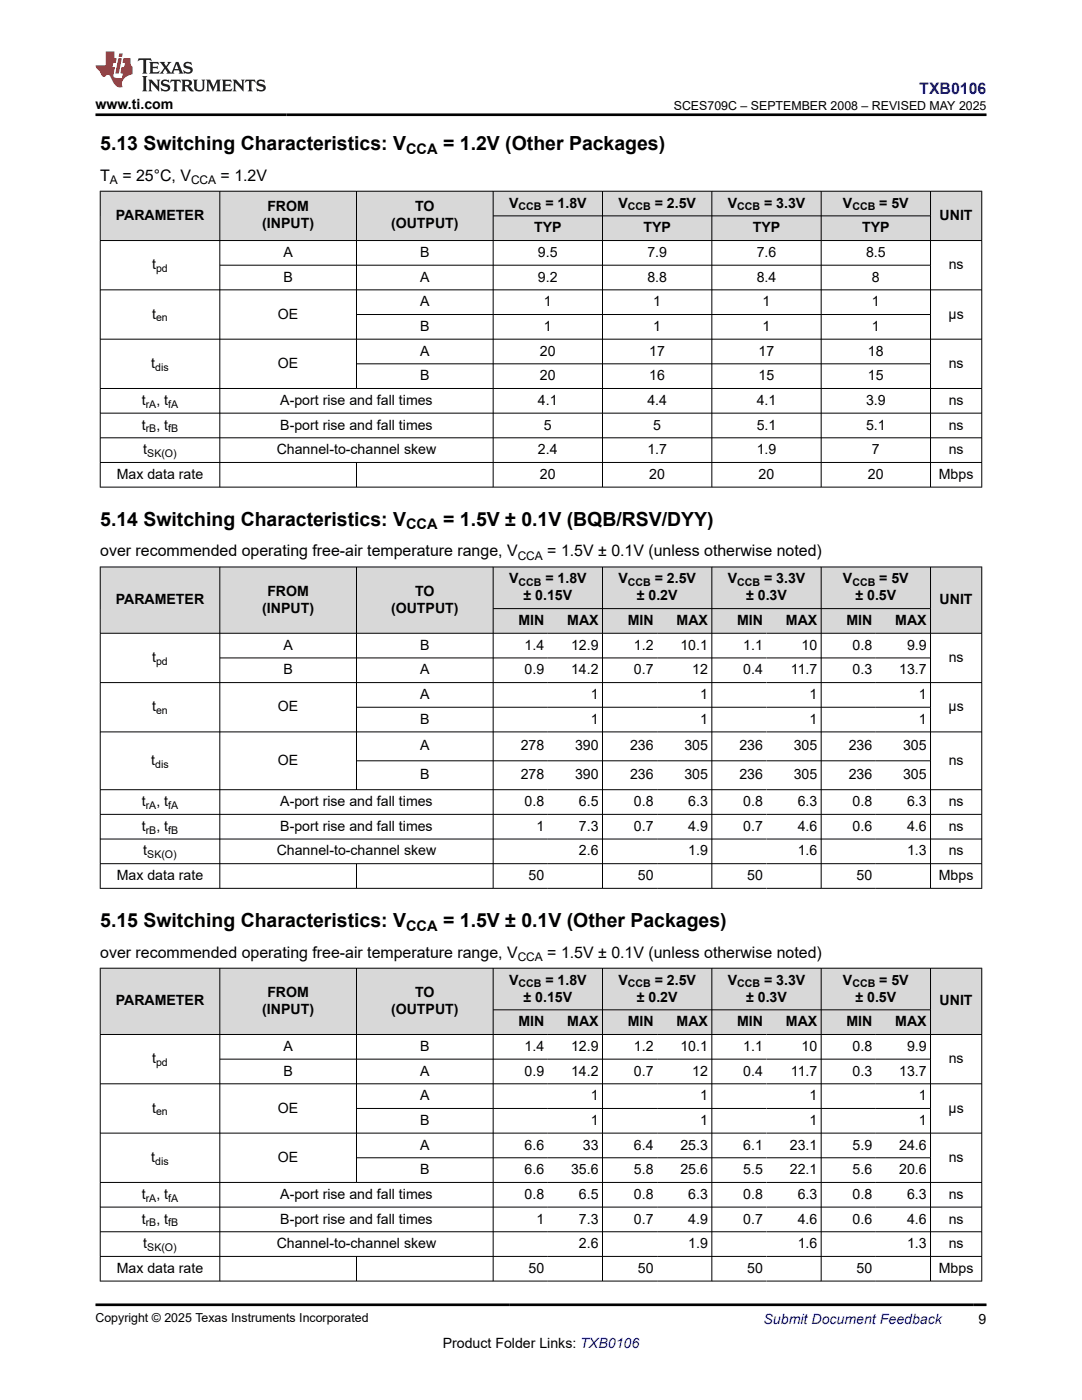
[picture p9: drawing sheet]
<svg xmlns="http://www.w3.org/2000/svg" width="216mm" height="279mm" viewBox="0 0 216 279" stroke-linecap="round" stroke-linejoin="round" font-family="sans-serif">
<defs><g id="words">
<g font-size="3.9">
<text x="20" y="29.9">5.13 Switching Characteristics: V</text>
<text x="88.4" y="29.9">= 1.2V (Other Packages)</text>
<text x="20" y="104.9">5.14 Switching Characteristics: V</text>
<text x="88.4" y="104.9">= 1.5V ± 0.1V (BQB/RSV/DYY)</text>
<text x="20" y="185">5.15 Switching Characteristics: V</text>
<text x="88.4" y="185">= 1.5V ± 0.1V (Other Packages)</text>
</g>
<text font-size="3.2" fill="#00f" x="183.4" y="18.7">TXB0106</text>
<g font-size="3.2">
<text x="20" y="36.1">T</text>
<text x="24.4" y="36.1">= 25°C, V</text>
<text x="44" y="36.1">= 1.2V</text>
<text x="20" y="111">over recommended operating free-air temperature range, V</text>
<text x="109.2" y="111">= 1.5V ± 0.1V (unless otherwise noted)</text>
<text x="20" y="191.1">over recommended operating free-air temperature range, V</text>
<text x="109.2" y="191.1">= 1.5V ± 0.1V (unless otherwise noted)</text>
</g>
<g font-size="2.9">
<text x="81" y="30.7">CCA</text>
<text x="81" y="105.7">CCA</text>
<text x="81" y="185.7">CCA</text>
</g>
<g font-size="2.8">
<text x="19" y="21.8">www.ti.com</text>
<text x="101.6" y="41.4">V</text>
<text x="108.8" y="41.4">= 1.8V</text>
<text x="123.4" y="41.4">V</text>
<text x="130.6" y="41.4">= 2.5V</text>
<text x="145.2" y="41.4">V</text>
<text x="152.5" y="41.4">= 3.3V</text>
<text x="168.2" y="41.4">V</text>
<text x="175.4" y="41.4">= 5V</text>
<text x="23.1" y="43.9">PARAMETER</text>
<text x="52.3" y="45.6">(INPUT)</text>
<text x="53.3" y="42.2">FROM</text>
<text x="78" y="45.6">(OUTPUT)</text>
<text x="82.8" y="42.2">TO</text>
<text x="106.6" y="46.4">TYP</text>
<text x="128.4" y="46.4">TYP</text>
<text x="150.2" y="46.4">TYP</text>
<text x="172" y="46.4">TYP</text>
<text x="187.5" y="43.9">UNIT</text>
<text x="30.4" y="53.7">t</text>
<text x="56.6" y="51.3">A</text>
<text x="83.8" y="51.3">B</text>
<text x="107.4" y="51.3">9.5</text>
<text x="129.2" y="51.3">7.9</text>
<text x="151" y="51.3">7.6</text>
<text x="172.8" y="51.3">8.5</text>
<text x="189.3" y="53.7">ns</text>
<text x="56.6" y="56.2">B</text>
<text x="83.8" y="56.2">A</text>
<text x="107.4" y="56.2">9.2</text>
<text x="129.2" y="56.2">8.8</text>
<text x="151" y="56.2">8.4</text>
<text x="174" y="56.2">8</text>
<text x="30.4" y="63.6">t</text>
<text x="55.5" y="63.6">OE</text>
<text x="83.8" y="61.1">A</text>
<text x="108.5" y="61.1">1</text>
<text x="130.3" y="61.1">1</text>
<text x="152.2" y="61.1">1</text>
<text x="174" y="61.1">1</text>
<text x="189.3" y="63.6">μs</text>
<text x="83.8" y="71">A</text>
<text x="83.8" y="66">B</text>
<text x="107.7" y="71">20</text>
<text x="108.5" y="66">1</text>
<text x="129.6" y="71">17</text>
<text x="130.3" y="66">1</text>
<text x="151.4" y="71">17</text>
<text x="152.2" y="66">1</text>
<text x="173.2" y="71">18</text>
<text x="174" y="66">1</text>
<text x="30.2" y="73.4">t</text>
<text x="55.5" y="73.4">OE</text>
<text x="83.8" y="75.9">B</text>
<text x="107.7" y="75.9">20</text>
<text x="129.6" y="75.9">16</text>
<text x="151.4" y="75.9">15</text>
<text x="173.2" y="75.9">15</text>
<text x="189.3" y="73.4">ns</text>
<text x="28.3" y="80.8">t</text>
<text x="31.2" y="80.8">, t</text>
<text x="55.9" y="80.8">A-port rise and fall times</text>
<text x="107.4" y="80.8">4.1</text>
<text x="129.2" y="80.8">4.4</text>
<text x="151" y="80.8">4.1</text>
<text x="172.8" y="80.8">3.9</text>
<text x="189.3" y="80.8">ns</text>
<text x="28.3" y="85.7">t</text>
<text x="31.2" y="85.7">, t</text>
<text x="55.9" y="85.7">B-port rise and fall times</text>
<text x="108.5" y="85.7">5</text>
<text x="130.3" y="85.7">5</text>
<text x="151" y="85.7">5.1</text>
<text x="172.8" y="85.7">5.1</text>
<text x="189.3" y="85.7">ns</text>
<text x="23.3" y="95.6">Max data rate</text>
<text x="28.6" y="90.6">t</text>
<text x="55.2" y="90.6">Channel-to-channel skew</text>
<text x="107.4" y="90.6">2.4</text>
<text x="107.7" y="95.6">20</text>
<text x="129.2" y="90.6">1.7</text>
<text x="129.6" y="95.6">20</text>
<text x="151" y="90.6">1.9</text>
<text x="151.4" y="95.6">20</text>
<text x="173.2" y="95.6">20</text>
<text x="174" y="90.6">7</text>
<text x="187.3" y="95.6">Mbps</text>
<text x="189.3" y="90.6">ns</text>
<text x="53.3" y="118.9">FROM</text>
<text x="82.8" y="118.9">TO</text>
<text x="101.6" y="116.4">V</text>
<text x="104.5" y="119.8">± 0.15V</text>
<text x="108.8" y="116.4">= 1.8V</text>
<text x="123.4" y="116.4">V</text>
<text x="127.1" y="119.8">± 0.2V</text>
<text x="130.6" y="116.4">= 2.5V</text>
<text x="145.2" y="116.4">V</text>
<text x="148.9" y="119.8">± 0.3V</text>
<text x="152.5" y="116.4">= 3.3V</text>
<text x="168.2" y="116.4">V</text>
<text x="170.7" y="119.8">± 0.5V</text>
<text x="175.4" y="116.4">= 5V</text>
<text x="23.1" y="120.6">PARAMETER</text>
<text x="52.3" y="122.3">(INPUT)</text>
<text x="78" y="122.3">(OUTPUT)</text>
<text x="103.4" y="124.7">MIN</text>
<text x="113.2" y="124.7">MAX</text>
<text x="125.3" y="124.7">MIN</text>
<text x="135" y="124.7">MAX</text>
<text x="147.1" y="124.7">MIN</text>
<text x="156.8" y="124.7">MAX</text>
<text x="168.9" y="124.7">MIN</text>
<text x="178.6" y="124.7">MAX</text>
<text x="187.5" y="120.6">UNIT</text>
<text x="56.6" y="129.7">A</text>
<text x="83.8" y="129.7">B</text>
<text x="104.7" y="129.7">1.4</text>
<text x="114" y="129.7">12.9</text>
<text x="126.5" y="129.7">1.2</text>
<text x="135.8" y="129.7">10.1</text>
<text x="148.3" y="129.7">1.1</text>
<text x="159.9" y="129.7">10</text>
<text x="170.1" y="129.7">0.8</text>
<text x="181" y="129.7">9.9</text>
<text x="30.4" y="132.1">t</text>
<text x="56.6" y="134.6">B</text>
<text x="83.8" y="134.6">A</text>
<text x="104.7" y="134.6">0.9</text>
<text x="114" y="134.6">14.2</text>
<text x="126.5" y="134.6">0.7</text>
<text x="138.1" y="134.6">12</text>
<text x="148.3" y="134.6">0.4</text>
<text x="157.8" y="134.6">11.7</text>
<text x="170.1" y="134.6">0.3</text>
<text x="179.4" y="134.6">13.7</text>
<text x="189.3" y="132.1">ns</text>
<text x="30.4" y="142">t</text>
<text x="55.5" y="142">OE</text>
<text x="83.8" y="139.5">A</text>
<text x="117.9" y="139.5">1</text>
<text x="139.7" y="139.5">1</text>
<text x="161.5" y="139.5">1</text>
<text x="183.3" y="139.5">1</text>
<text x="189.3" y="142">μs</text>
<text x="83.8" y="144.4">B</text>
<text x="83.8" y="149.8">A</text>
<text x="103.9" y="149.8">278</text>
<text x="114.7" y="149.8">390</text>
<text x="117.9" y="144.4">1</text>
<text x="125.7" y="149.8">236</text>
<text x="136.6" y="149.8">305</text>
<text x="139.7" y="144.4">1</text>
<text x="147.5" y="149.8">236</text>
<text x="158.4" y="149.8">305</text>
<text x="161.5" y="144.4">1</text>
<text x="169.4" y="149.8">236</text>
<text x="180.2" y="149.8">305</text>
<text x="183.3" y="144.4">1</text>
<text x="30.2" y="152.6">t</text>
<text x="55.5" y="152.6">OE</text>
<text x="83.8" y="155.5">B</text>
<text x="103.9" y="155.5">278</text>
<text x="114.7" y="155.5">390</text>
<text x="125.7" y="155.5">236</text>
<text x="136.6" y="155.5">305</text>
<text x="147.5" y="155.5">236</text>
<text x="158.4" y="155.5">305</text>
<text x="169.4" y="155.5">236</text>
<text x="180.2" y="155.5">305</text>
<text x="189.3" y="152.6">ns</text>
<text x="28.3" y="160.9">t</text>
<text x="31.2" y="160.9">, t</text>
<text x="55.9" y="160.9">A-port rise and fall times</text>
<text x="104.7" y="160.9">0.8</text>
<text x="115.5" y="160.9">6.5</text>
<text x="126.5" y="160.9">0.8</text>
<text x="137.3" y="160.9">6.3</text>
<text x="148.3" y="160.9">0.8</text>
<text x="159.2" y="160.9">6.3</text>
<text x="170.1" y="160.9">0.8</text>
<text x="181" y="160.9">6.3</text>
<text x="189.3" y="160.9">ns</text>
<text x="28.3" y="165.8">t</text>
<text x="31.2" y="165.8">, t</text>
<text x="55.9" y="165.8">B-port rise and fall times</text>
<text x="107" y="165.8">1</text>
<text x="115.5" y="165.8">7.3</text>
<text x="126.5" y="165.8">0.7</text>
<text x="137.3" y="165.8">4.9</text>
<text x="148.3" y="165.8">0.7</text>
<text x="159.2" y="165.8">4.6</text>
<text x="170.1" y="165.8">0.6</text>
<text x="181" y="165.8">4.6</text>
<text x="189.3" y="165.8">ns</text>
<text x="28.6" y="170.7">t</text>
<text x="55.2" y="170.7">Channel-to-channel skew</text>
<text x="115.5" y="170.7">2.6</text>
<text x="137.3" y="170.7">1.9</text>
<text x="159.2" y="170.7">1.6</text>
<text x="181" y="170.7">1.3</text>
<text x="189.3" y="170.7">ns</text>
<text x="23.3" y="175.6">Max data rate</text>
<text x="105.5" y="175.6">50</text>
<text x="127.3" y="175.6">50</text>
<text x="149.1" y="175.6">50</text>
<text x="170.9" y="175.6">50</text>
<text x="187.3" y="175.6">Mbps</text>
<text x="101.6" y="196.5">V</text>
<text x="108.8" y="196.5">= 1.8V</text>
<text x="123.4" y="196.5">V</text>
<text x="130.6" y="196.5">= 2.5V</text>
<text x="145.2" y="196.5">V</text>
<text x="152.5" y="196.5">= 3.3V</text>
<text x="168.2" y="196.5">V</text>
<text x="175.4" y="196.5">= 5V</text>
<text x="23.1" y="200.7">PARAMETER</text>
<text x="52.3" y="202.3">(INPUT)</text>
<text x="53.3" y="199">FROM</text>
<text x="78" y="202.3">(OUTPUT)</text>
<text x="82.8" y="199">TO</text>
<text x="104.5" y="199.9">± 0.15V</text>
<text x="127.1" y="199.9">± 0.2V</text>
<text x="148.9" y="199.9">± 0.3V</text>
<text x="170.7" y="199.9">± 0.5V</text>
<text x="187.5" y="200.7">UNIT</text>
<text x="56.6" y="209.7">A</text>
<text x="83.8" y="209.7">B</text>
<text x="103.4" y="204.8">MIN</text>
<text x="104.7" y="209.7">1.4</text>
<text x="113.2" y="204.8">MAX</text>
<text x="114" y="209.7">12.9</text>
<text x="125.3" y="204.8">MIN</text>
<text x="126.5" y="209.7">1.2</text>
<text x="135" y="204.8">MAX</text>
<text x="135.8" y="209.7">10.1</text>
<text x="147.1" y="204.8">MIN</text>
<text x="148.3" y="209.7">1.1</text>
<text x="156.8" y="204.8">MAX</text>
<text x="159.9" y="209.7">10</text>
<text x="168.9" y="204.8">MIN</text>
<text x="170.1" y="209.7">0.8</text>
<text x="178.6" y="204.8">MAX</text>
<text x="181" y="209.7">9.9</text>
<text x="30.4" y="212.2">t</text>
<text x="56.6" y="214.6">B</text>
<text x="83.8" y="214.6">A</text>
<text x="104.7" y="214.6">0.9</text>
<text x="114" y="214.6">14.2</text>
<text x="126.5" y="214.6">0.7</text>
<text x="138.1" y="214.6">12</text>
<text x="148.3" y="214.6">0.4</text>
<text x="157.8" y="214.6">11.7</text>
<text x="170.1" y="214.6">0.3</text>
<text x="179.4" y="214.6">13.7</text>
<text x="189.3" y="212.2">ns</text>
<text x="83.8" y="219.6">A</text>
<text x="117.9" y="219.6">1</text>
<text x="139.7" y="219.6">1</text>
<text x="161.5" y="219.6">1</text>
<text x="183.3" y="219.6">1</text>
<text x="30.4" y="222">t</text>
<text x="55.5" y="222">OE</text>
<text x="83.8" y="224.5">B</text>
<text x="117.9" y="224.5">1</text>
<text x="139.7" y="224.5">1</text>
<text x="161.5" y="224.5">1</text>
<text x="183.3" y="224.5">1</text>
<text x="189.3" y="222">μs</text>
<text x="30.2" y="231.9">t</text>
<text x="55.5" y="231.9">OE</text>
<text x="83.8" y="229.4">A</text>
<text x="104.7" y="229.4">6.6</text>
<text x="116.3" y="229.4">33</text>
<text x="126.5" y="229.4">6.4</text>
<text x="135.8" y="229.4">25.3</text>
<text x="148.3" y="229.4">6.1</text>
<text x="157.6" y="229.4">23.1</text>
<text x="170.1" y="229.4">5.9</text>
<text x="179.4" y="229.4">24.6</text>
<text x="189.3" y="231.9">ns</text>
<text x="28.3" y="239.3">t</text>
<text x="31.2" y="239.3">, t</text>
<text x="55.9" y="239.3">A-port rise and fall times</text>
<text x="83.8" y="234.3">B</text>
<text x="104.7" y="234.3">6.6</text>
<text x="104.7" y="239.3">0.8</text>
<text x="114" y="234.3">35.6</text>
<text x="115.5" y="239.3">6.5</text>
<text x="126.5" y="234.3">5.8</text>
<text x="126.5" y="239.3">0.8</text>
<text x="135.8" y="234.3">25.6</text>
<text x="137.3" y="239.3">6.3</text>
<text x="148.3" y="234.3">5.5</text>
<text x="148.3" y="239.3">0.8</text>
<text x="157.6" y="234.3">22.1</text>
<text x="159.2" y="239.3">6.3</text>
<text x="170.1" y="234.3">5.6</text>
<text x="170.1" y="239.3">0.8</text>
<text x="179.4" y="234.3">20.6</text>
<text x="181" y="239.3">6.3</text>
<text x="189.3" y="239.3">ns</text>
<text x="28.3" y="244.2">t</text>
<text x="31.2" y="244.2">, t</text>
<text x="55.9" y="244.2">B-port rise and fall times</text>
<text x="107" y="244.2">1</text>
<text x="115.5" y="244.2">7.3</text>
<text x="126.5" y="244.2">0.7</text>
<text x="137.3" y="244.2">4.9</text>
<text x="148.3" y="244.2">0.7</text>
<text x="159.2" y="244.2">4.6</text>
<text x="170.1" y="244.2">0.6</text>
<text x="181" y="244.2">4.6</text>
<text x="189.3" y="244.2">ns</text>
<text x="28.6" y="249.1">t</text>
<text x="55.2" y="249.1">Channel-to-channel skew</text>
<text x="115.5" y="249.1">2.6</text>
<text x="137.3" y="249.1">1.9</text>
<text x="159.2" y="249.1">1.6</text>
<text x="181" y="249.1">1.3</text>
<text x="189.3" y="249.1">ns</text>
<text x="23.3" y="254">Max data rate</text>
<text x="105.5" y="254">50</text>
<text x="127.3" y="254">50</text>
<text x="149.1" y="254">50</text>
<text x="170.9" y="254">50</text>
<text x="187.3" y="254">Mbps</text>
<text x="88.3" y="269">Product Folder Links: TXB0106</text>
<text x="195.3" y="264.2">9</text>
</g>
<text font-size="2.8" fill="#00f" x="152.4" y="264.2">Submit Document Feedback</text>
<g font-size="2.5">
<text x="134.4" y="21.9">SCES709C – SEPTEMBER 2008 – REVISED MAY 2025</text>
<text x="19" y="263.9">Copyright © 2025 Texas Instruments Incorporated</text>
</g>
<g font-size="2.4">
<text x="21.9" y="36.7">A</text>
<text x="38.1" y="36.7">CCA</text>
<text x="103.3" y="111.7">CCA</text>
<text x="103.3" y="191.7">CCA</text>
</g>
<g font-size="2.1">
<text x="103.5" y="42">CCB</text>
<text x="125.3" y="42">CCB</text>
<text x="147.1" y="42">CCB</text>
<text x="170.1" y="42">CCB</text>
<text x="31.1" y="54.3">pd</text>
<text x="31.1" y="64.1">en</text>
<text x="31" y="74">dis</text>
<text x="29.1" y="81.4">rA</text>
<text x="33.6" y="81.4">fA</text>
<text x="29.1" y="86.3">rB</text>
<text x="33.6" y="86.3">fB</text>
<text x="29.4" y="91.2">SK(O)</text>
<text x="103.5" y="117">CCB</text>
<text x="125.3" y="117">CCB</text>
<text x="147.1" y="117">CCB</text>
<text x="170.1" y="117">CCB</text>
<text x="31.1" y="132.7">pd</text>
<text x="31.1" y="142.5">en</text>
<text x="31" y="153.2">dis</text>
<text x="29.1" y="161.4">rA</text>
<text x="33.6" y="161.4">fA</text>
<text x="29.1" y="166.4">rB</text>
<text x="33.6" y="166.4">fB</text>
<text x="29.4" y="171.3">SK(O)</text>
<text x="103.5" y="197.1">CCB</text>
<text x="125.3" y="197.1">CCB</text>
<text x="147.1" y="197.1">CCB</text>
<text x="170.1" y="197.1">CCB</text>
<text x="31.1" y="212.8">pd</text>
<text x="31.1" y="222.6">en</text>
<text x="31" y="232.4">dis</text>
<text x="29.1" y="239.8">rA</text>
<text x="33.6" y="239.8">fA</text>
<text x="29.1" y="244.7">rB</text>
<text x="33.6" y="244.7">fB</text>
<text x="29.4" y="249.7">SK(O)</text>
</g>
</g></defs>
<g fill="#d8d8d8">
<path d="M20 38.2h175.9v4.9h-175.9z" fill-rule="evenodd"/>
<path d="M20.1 38.2h23.7v9.7h-23.7z" fill-rule="evenodd"/>
<path d="M43.9 38.2h27.2v9.7h-27.2z" fill-rule="evenodd"/>
<path d="M71.2 38.2h27.1v9.7h-27.1z" fill-rule="evenodd"/>
<path d="M98.5 38.2h21.7v4.8h-21.7z" fill-rule="evenodd"/>
<path d="M120.3 38.2h21.7v4.8h-21.7z" fill-rule="evenodd"/>
<path d="M142.1 38.2h21.7v4.8h-21.7z" fill-rule="evenodd"/>
<path d="M163.9 38.2h21.7v4.8h-21.7z" fill-rule="evenodd"/>
<path d="M185.7 38.2h10.1v9.7h-10.1z" fill-rule="evenodd"/>
<path d="M98.5 43.1h21.7v4.8h-21.7z" fill-rule="evenodd"/>
<path d="M120.3 43.1h21.7v4.8h-21.7z" fill-rule="evenodd"/>
<path d="M142.1 43.1h21.7v4.8h-21.7z" fill-rule="evenodd"/>
<path d="M163.9 43.1h21.7v4.8h-21.7z" fill-rule="evenodd"/>
</g>
<g fill="none" stroke="#000" stroke-width=".2">
<path d="M19.9 38.2h176.1M20 38.1v59.2M43.9 38.1v59.2M71.1 38.1v39.5M98.4 38.1v59.2M120.2 38.1v59.2M142 38.1v59.2M163.9 38.1v59.2M185.7 38.1v59.2M195.9 38.1v59.2M19.9 48h176.1M19.9 57.8h176.1"/>
<path d="M43.9 52.9h141.8M98.4 43.1h87.3M19.9 67.7h176.1M19.9 77.5h176.1M71.1 62.8h114.6M71.1 72.6h114.6M19.9 82.5h176.1M19.9 87.4h176.1M19.9 92.3h176.1M19.9 97.2h176.1M71.1 92.3v5"/>
</g>
<g fill="#d8d8d8">
<path d="M20 113.2h175.9v8.3h-175.9z" fill-rule="evenodd"/>
<path d="M20.1 113.2h23.7v13.1h-23.7z" fill-rule="evenodd"/>
<path d="M43.9 113.2h27.2v13.1h-27.2z" fill-rule="evenodd"/>
<path d="M71.2 113.2h27.1v13.1h-27.1z" fill-rule="evenodd"/>
<path d="M98.5 113.2h21.7v8.2h-21.7z" fill-rule="evenodd"/>
<path d="M120.3 113.2h21.7v8.2h-21.7z" fill-rule="evenodd"/>
<path d="M142.1 113.2h21.7v8.2h-21.7z" fill-rule="evenodd"/>
<path d="M163.9 113.2h21.7v8.2h-21.7z" fill-rule="evenodd"/>
<path d="M185.7 113.2h10.1v13.1h-10.1z" fill-rule="evenodd"/>
<path d="M98.5 121.5h10.8v4.8h-10.8z" fill-rule="evenodd"/>
<path d="M109.3 121.5h10.9v4.8h-10.9z" fill-rule="evenodd"/>
<path d="M120.3 121.5h10.8v4.8h-10.8z" fill-rule="evenodd"/>
<path d="M131.1 121.5h10.9v4.8h-10.9z" fill-rule="evenodd"/>
<path d="M142.1 121.5h10.8v4.8h-10.8z" fill-rule="evenodd"/>
<path d="M152.9 121.5h10.9v4.8h-10.9z" fill-rule="evenodd"/>
<path d="M163.9 121.5h10.9v4.8h-10.9z" fill-rule="evenodd"/>
<path d="M174.8 121.5h10.8v4.8h-10.8z" fill-rule="evenodd"/>
</g>
<g fill="none" stroke="#000" stroke-width=".2">
<path d="M19.9 113.2h176.1M20 113.1v64.3M43.9 113.1v64.3M71.1 113.1v44.6M98.4 113.1v64.3M120.2 113.1v64.3M142 113.1v64.3M163.9 113.1v64.3M185.7 113.1v64.3M195.9 113.1v64.3M19.9 126.4h176.1M19.9 136.2h176.1"/>
<path d="M43.9 131.3h141.8M98.4 121.5h87.3M19.9 146.1h176.1M19.9 157.6h176.1M71.1 141.1h114.6M71.1 151.8h114.6M19.9 162.5h176.1M19.9 167.4h176.1M19.9 172.4h176.1M19.9 177.3h176.1M71.1 172.4v5"/>
</g>
<g fill="#d8d8d8">
<path d="M20 193.2h175.9v8.3h-175.9z" fill-rule="evenodd"/>
<path d="M20.1 193.3h23.7v13.1h-23.7z" fill-rule="evenodd"/>
<path d="M43.9 193.3h27.2v13.1h-27.2z" fill-rule="evenodd"/>
<path d="M71.2 193.3h27.1v13.1h-27.1z" fill-rule="evenodd"/>
<path d="M98.5 193.3h21.7v8.2h-21.7z" fill-rule="evenodd"/>
<path d="M120.3 193.3h21.7v8.2h-21.7z" fill-rule="evenodd"/>
<path d="M142.1 193.3h21.7v8.2h-21.7z" fill-rule="evenodd"/>
<path d="M163.9 193.3h21.7v8.2h-21.7z" fill-rule="evenodd"/>
<path d="M185.7 193.3h10.1v13.1h-10.1z" fill-rule="evenodd"/>
<path d="M98.5 201.6h10.8v4.8h-10.8z" fill-rule="evenodd"/>
<path d="M109.3 201.6h10.9v4.8h-10.9z" fill-rule="evenodd"/>
<path d="M120.3 201.6h10.8v4.8h-10.8z" fill-rule="evenodd"/>
<path d="M131.1 201.6h10.9v4.8h-10.9z" fill-rule="evenodd"/>
<path d="M142.1 201.6h10.8v4.8h-10.8z" fill-rule="evenodd"/>
<path d="M152.9 201.6h10.9v4.8h-10.9z" fill-rule="evenodd"/>
<path d="M163.9 201.6h10.9v4.8h-10.9z" fill-rule="evenodd"/>
<path d="M174.8 201.6h10.8v4.8h-10.8z" fill-rule="evenodd"/>
</g>
<g fill="none" stroke="#000" stroke-width=".2">
<path d="M19.9 193.2h176.1M20 193.2v62.5M43.9 193.2v62.5M71.1 193.2v42.8M98.4 193.2v62.5M120.2 193.2v62.5M142 193.2v62.5M163.9 193.2v62.5M185.7 193.2v62.5M195.9 193.2v62.5M19.9 206.5h176.1M19.9 216.3h176.1"/>
<path d="M43.9 211.4h141.8M98.4 201.5h87.3M19.9 226.1h176.1M19.9 236h176.1M71.1 221.2h114.6M71.1 231.1h114.6M19.9 240.9h176.1M19.9 245.8h176.1M19.9 250.7h176.1M19.9 255.7h176.1M71.1 250.7v5"/>
</g>
<path d="M27.7 11.6l-.2 .6 .5-.2h.6v.1v2.2l-.2 .4h1l-.2-.4v-2.2v-.1h.5l.5 .2-.1-.6zM29.8 12.4l.2 .3v1.6l-.2 .4h1.9l.1-.6a1.08 1.08 0 0 1-1.3 .2v-.7h.6l.4 .2v-.7l-.4 .2h-.6v-.5l.2-.2a1 1 0 0 1 1 .3l-.1-.5zM31.8 12.4l1 1.1-1 1.2h.9l-.2-.2 .4-.8 .5 .8-.2 .2h1.6l-.2-.2 .1-.5h1l.1 .5-.1 .2h.9l-.2-.4-.8-1.9h-.5l-1 2.1-.8-1.1 .9-1h-.8l.2 .2-.5 .6-.3-.6 .1-.2zM35.2 12.8l.4 1h-.8zM36.8 12.5a.65 .65 0 0 0-.2 .7 .65 .65 0 0 0 .6 .5l.7 .1 .1 .3a.79 .79 0 0 1-.7 .4 .79 .79 0 0 1-.7-.5l.1 .7 .2-.1a.93 .93 0 0 0 1.1 0 .93 .93 0 0 0 .4-.9 1.46 1.46 0 0 0-1.2-.6l-.1-.3a1.09 1.09 0 0 1 1.2 .2l-.2-.6-.1 .1-.6-.2zM28.4 15.2l.2 .4v2.2l-.2 .4h1l-.2-.4v-2.2l.2-.4zM29.6 15.9l.2 .4v1.5l-.2 .4h.8l-.3-.4v-1.3l1.7 1.8v-2l.2-.4h-.8l.2 .2 .1 1.1-1.2-1.3zM32.3 16a.65 .65 0 0 0-.2 .8 .65 .65 0 0 0 .7 .4l.6 .2 .1 .2a.79 .79 0 0 1-.7 .4 .79 .79 0 0 1-.7-.5l.1 .7 .2-.1a.93 .93 0 0 0 1.1 .1 .93 .93 0 0 0 .4-1 1.46 1.46 0 0 0-1.2-.5l-.1-.4a1.09 1.09 0 0 1 1.2 .2l-.2-.6-.1 .1-.6-.1zM34.1 15.9l-.1 .6a.63 .63 0 0 1 .7-.3l.1 1.6-.3 .4h1l-.2-.4v-1.6a.66 .66 0 0 1 .8 .3l-.1-.6zM36.2 15.9l.2 .4v1.5l-.2 .4h.9l-.2-.2v-.7h.5l.1 .2a.79 .79 0 0 0 1.2 .6l-1-.9a.61 .61 0 0 0 .6-.6 .61 .61 0 0 0-.5-.7zM36.9 16.2h.2a.47 .47 0 0 1 .5 .1 .47 .47 0 0 1 .1 .5l-.2 .1-.6 .1zM38.5 15.9l.2 .2a2.27 2.27 0 0 0 .4 2 1.04 1.04 0 0 0 1.7-.7v-1.3l.2-.2h-.8l.2 .4v1.1a.6 .6 0 0 1-.6 .6 .6 .6 0 0 1-.6-.6v-1.1l.3-.4zM41.1 15.9l.2 .4v1.5l-.2 .4h.7l-.2-.4v-1.4l.9 1.9 .8-1.9v1.4l-.2 .4h1l-.3-.4v-1.5l.3-.4h-.8l-.7 1.5-.7-1.5zM44.3 15.9l.2 .4v1.5l-.2 .4h1.9l.1-.6a1.09 1.09 0 0 1-1.3 .2v-.7h.6l.4 .2v-.6l-.4 .2h-.6v-.6l.2-.1a1.01 1.01 0 0 1 1 .3l-.1-.6zM46.4 15.9l.3 .4v1.5l-.3 .4h.8l-.2-.4v-1.3l1.6 1.8v-2l.2-.4h-.7l.2 .2v1.1l-1.2-1.3zM49 15.9l-.1 .6a.63 .63 0 0 1 .8-.3v1.6l-.3 .4h1l-.2-.4v-1.6a.66 .66 0 0 1 .8 .3l-.1-.6zM51.4 16a.65 .65 0 0 0-.2 .8 .65 .65 0 0 0 .6 .4l.6 .2 .2 .2a.79 .79 0 0 1-.8 .4 .79 .79 0 0 1-.6-.5l.1 .7 .2-.1a.93 .93 0 0 0 1 .1 .93 .93 0 0 0 .5-1 1.46 1.46 0 0 0-1.3-.5l-.1-.4a1.09 1.09 0 0 1 1.3 .2l-.2-.6-.2 .1-.5-.1z" fill="#231f20"/>
<path d="M21.1 10.3v2.7h-2.1l.1 .4 .9 1a.95 .95 0 0 0 .9 .9 .59 .59 0 0 1 .6-.4 .59 .59 0 0 1 .5 .3l.4 .8a1.59 1.59 0 0 0 2.1 1.4 1.61 1.61 0 0 1 1-2.3l1-.3-.1-1.5a1.59 1.59 0 0 1-.4-1.7h-1.4l-.2 .9h.5l-.1 .9h-.5l-.2 .9v.3l.4 .1-.2 .9h-.6a.73 .73 0 0 1-1.1-.7l.3-1.5h-.5l.2-.9h.5l.2-.9h-.5v-1.3zM23.6 11.6l-.6 3.1h.7l.6-3.1zM23.8 10.7l-.1 .6h.7l.1-.6z" fill="#ed1c24"/>
<path d="M19 22.9h177.8M19 260.4h177.8" fill="none" stroke="#000" stroke-width=".53"/>
<use href="#words"/>
</svg>
